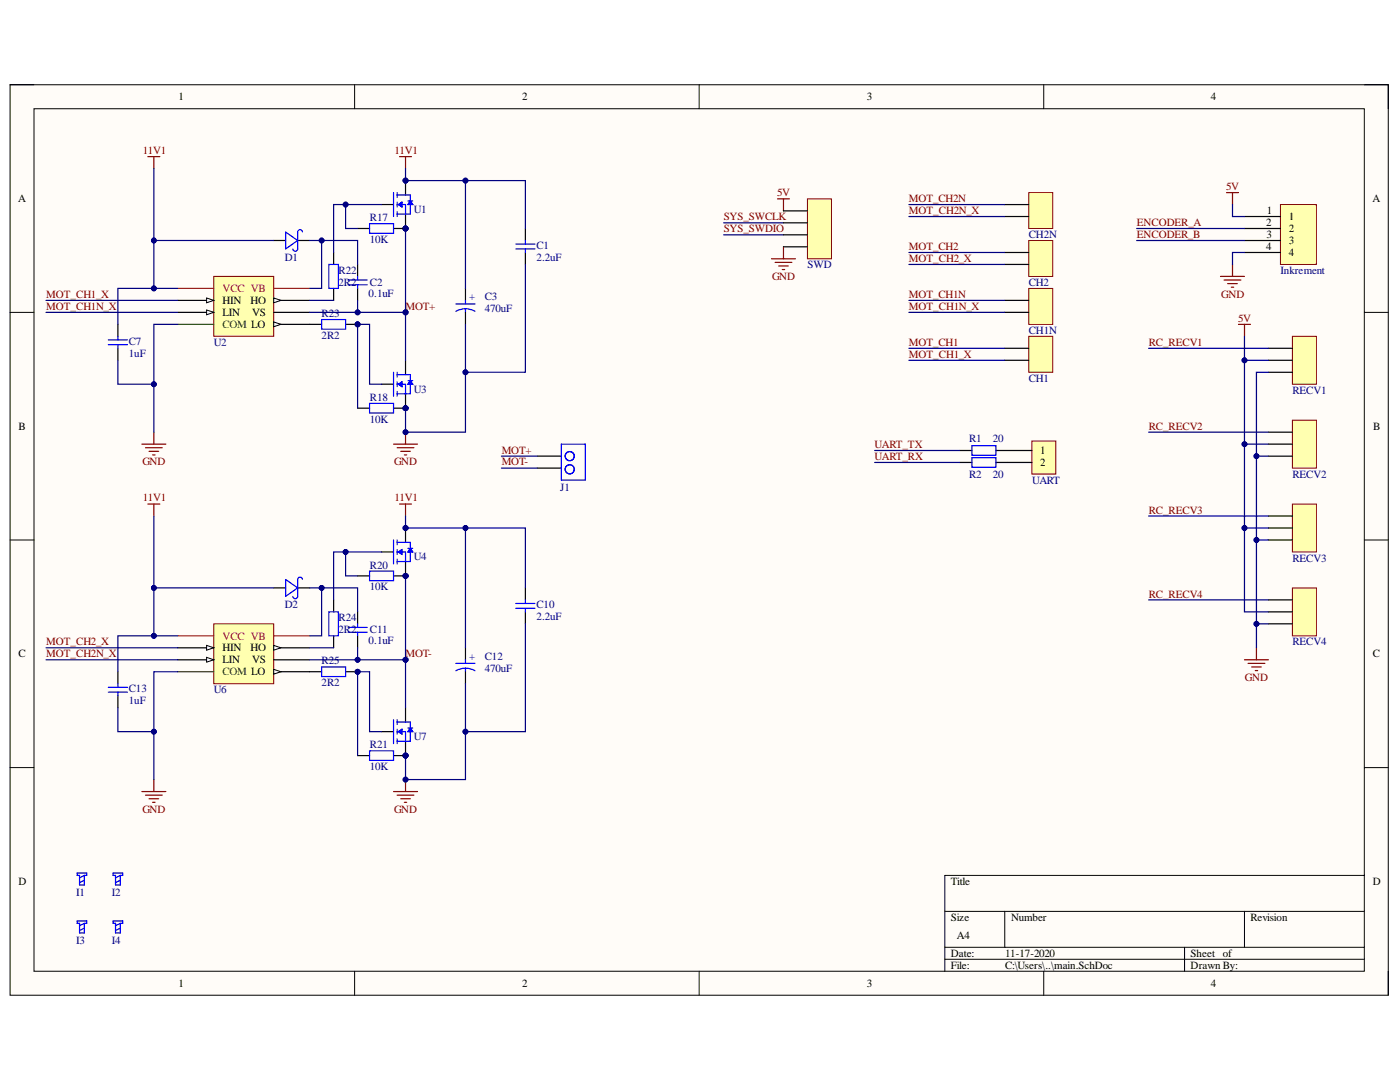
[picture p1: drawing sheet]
<svg xmlns="http://www.w3.org/2000/svg" width="279mm" height="216mm" viewBox="0 0 279 216" stroke-linecap="round" stroke-linejoin="round" font-family="sans-serif">
<defs><g id="words">
<g font-size="2.2">
<text x="35.6" y="20">1</text>
<text x="104.2" y="20">2</text>
<text x="173" y="20">3</text>
<text x="241.7" y="20">4</text>
<text x="3.6" y="40.3">A</text>
<text x="273.9" y="40.3">A</text>
<text x="252.7" y="45.1">2</text>
<text x="252.8" y="47.5">3</text>
<text x="252.8" y="42.7">1</text>
<text x="257.2" y="43.9">1</text>
<text x="257.2" y="46.3">2</text>
<text x="252.7" y="49.9">4</text>
<text x="257.2" y="48.7">3</text>
<text x="257.2" y="51">4</text>
<text x="44.4" y="60.7">HIN</text>
<text x="44.4" y="63">LIN</text>
<text x="50" y="60.7">HO</text>
<text x="50.3" y="63">VS</text>
<text x="3.7" y="85.8">B</text>
<text x="274.1" y="85.8">B</text>
<text x="207.6" y="90.6">1</text>
<text x="207.6" y="93">2</text>
<text x="3.7" y="131.2">C</text>
<text x="44.4" y="130">HIN</text>
<text x="50" y="130">HO</text>
<text x="274" y="131.2">C</text>
<text x="44.4" y="132.3">LIN</text>
<text x="50.3" y="132.3">VS</text>
<text x="3.7" y="176.5">D</text>
<text x="189.8" y="176.5">Title</text>
<text x="274" y="176.5">D</text>
<text x="189.8" y="183.7">Size</text>
<text x="201.8" y="183.7">Number</text>
<text x="249.5" y="183.7">Revision</text>
<text x="189.8" y="190.9">Date:</text>
<text x="190.9" y="187.4">A4</text>
<text x="200.6" y="190.9">11-17-2020</text>
<text x="237.6" y="190.9">Sheet of</text>
<text x="35.6" y="196.9">1</text>
<text x="104.2" y="196.9">2</text>
<text x="173" y="196.9">3</text>
<text x="189.8" y="193.3">File:</text>
<text x="200.6" y="193.3">C:\Users\..\main.SchDoc</text>
<text x="237.6" y="193.3">Drawn By:</text>
<text x="241.7" y="196.9">4</text>
</g>
<g font-size="2.2" fill="#800000">
<text x="28.5" y="30.8">11V1</text>
<text x="78.7" y="30.8">11V1</text>
<text x="155.1" y="39.2">5V</text>
<text x="181.4" y="40.3">MOT_CH2N</text>
<text x="244.7" y="37.9">5V</text>
<text x="144.4" y="43.9">SYS_SWCLK</text>
<text x="144.4" y="46.4">SYS_SWDIO</text>
<text x="181.4" y="42.7">MOT_CH2N_X</text>
<text x="226.9" y="47.5">ENCODER_B</text>
<text x="226.9" y="45.1">ENCODER_A</text>
<text x="181.4" y="49.9">MOT_CH2</text>
<text x="181.4" y="52.3">MOT_CH2_X</text>
<text x="9.2" y="59.4">MOT_CH1_X</text>
<text x="154.1" y="55.9">GND</text>
<text x="181.4" y="59.4">MOT_CH1N</text>
<text x="243.7" y="59.4">GND</text>
<text x="9.2" y="61.9">MOT_CH1N_X</text>
<text x="80.9" y="61.9">MOT+</text>
<text x="181.4" y="61.9">MOT_CH1N_X</text>
<text x="247.1" y="64.2">5V</text>
<text x="181.4" y="69">MOT_CH1</text>
<text x="181.4" y="71.4">MOT_CH1_X</text>
<text x="229.3" y="69">RC_RECV1</text>
<text x="174.5" y="89.4">UART_TX</text>
<text x="229.3" y="85.8">RC_RECV2</text>
<text x="28.4" y="92.9">GND</text>
<text x="78.6" y="92.9">GND</text>
<text x="100.1" y="90.5">MOT+</text>
<text x="100.1" y="92.9">MOT-</text>
<text x="174.5" y="91.8">UART_RX</text>
<text x="28.5" y="100.1">11V1</text>
<text x="78.7" y="100.1">11V1</text>
<text x="229.3" y="102.5">RC_RECV3</text>
<text x="229.3" y="119.2">RC_RECV4</text>
<text x="9.2" y="128.8">MOT_CH2_X</text>
<text x="9.2" y="131.2">MOT_CH2N_X</text>
<text x="80.9" y="131.2">MOT-</text>
<text x="248.4" y="136">GND</text>
<text x="28.4" y="162.3">GND</text>
<text x="78.6" y="162.3">GND</text>
</g>
<g font-size="2.2" fill="#000080">
<text x="73.8" y="44.1">R17</text>
<text x="82.6" y="42.5">U1</text>
<text x="205.3" y="47.5">CH2N</text>
<text x="56.8" y="52">D1</text>
<text x="73.8" y="48.4">10K</text>
<text x="107.1" y="52">2.2uF</text>
<text x="107.1" y="49.6">C1</text>
<text x="161.2" y="53.5">SWD</text>
<text x="67.6" y="57">2R2</text>
<text x="67.6" y="54.7">R22</text>
<text x="73.6" y="59.2">0.1uF</text>
<text x="73.8" y="57">C2</text>
<text x="96.7" y="59.9">C3</text>
<text x="205.3" y="57">CH2</text>
<text x="255.5" y="54.7">Inkrement</text>
<text x="64.2" y="63.3">R23</text>
<text x="96.7" y="62.3">470uF</text>
<text x="25.7" y="71.1">1uF</text>
<text x="25.7" y="68.8">C7</text>
<text x="42.7" y="69">U2</text>
<text x="64.2" y="67.6">2R2</text>
<text x="205.3" y="66.6">CH1N</text>
<text x="205.3" y="76.1">CH1</text>
<text x="73.8" y="80">R18</text>
<text x="82.6" y="78.3">U3</text>
<text x="257.9" y="78.6">RECV1</text>
<text x="73.8" y="84.3">10K</text>
<text x="193.4" y="88.1">R1</text>
<text x="198.1" y="88.1">20</text>
<text x="193.4" y="95.3">R2</text>
<text x="198.1" y="95.3">20</text>
<text x="257.9" y="95.3">RECV2</text>
<text x="111.8" y="97.9">J1</text>
<text x="206" y="96.5">UART</text>
<text x="73.8" y="113.5">R20</text>
<text x="82.6" y="111.8">U4</text>
<text x="257.9" y="112.1">RECV3</text>
<text x="73.8" y="117.8">10K</text>
<text x="56.8" y="121.4">D2</text>
<text x="67.6" y="124">R24</text>
<text x="107.1" y="123.7">2.2uF</text>
<text x="107.1" y="121.4">C10</text>
<text x="67.6" y="126.3">2R2</text>
<text x="73.6" y="128.5">0.1uF</text>
<text x="73.8" y="126.3">C11</text>
<text x="96.7" y="131.7">C12</text>
<text x="257.9" y="128.8">RECV4</text>
<text x="64.2" y="136.9">2R2</text>
<text x="64.2" y="132.6">R25</text>
<text x="96.7" y="134">470uF</text>
<text x="25.7" y="140.5">1uF</text>
<text x="25.7" y="138.1">C13</text>
<text x="42.7" y="138.3">U6</text>
<text x="73.8" y="149.3">R21</text>
<text x="82.6" y="147.6">U7</text>
<text x="73.8" y="153.6">10K</text>
<text x="15.2" y="178.7">I1</text>
<text x="22.3" y="178.7">I2</text>
<text x="15.2" y="188.3">I3</text>
<text x="22.3" y="188.3">I4</text>
</g>
<g font-size="2.2" fill="#f00">
<text x="44.4" y="58.2">VCC VB</text>
<text x="44.4" y="127.6">VCC VB</text>
</g>
<g font-size="2.2" fill="#00f">
<text x="93.6" y="59.9">+</text>
<text x="93.6" y="131.7">+</text>
</g>
<g font-size="2.2" fill="#274e13">
<text x="44.4" y="65.4">COM LO</text>
<text x="44.4" y="134.7">COM LO</text>
</g>
</g></defs>
<path d="M2 16.9h275.1v181.7h-275.1z" fill-rule="evenodd" fill="#fffcf8"/>
<path d="M2 16.9h275.1v181.7h-275.1z" fill="none" stroke="#000" stroke-width=".2"/>
<path d="M6.8 21.7h265.5v172.1h-265.5z" fill-rule="evenodd" fill="#fffcf8"/>
<g fill="none" stroke="#000" stroke-width=".2">
<path d="M2 16.9h4.8M70.8 16.9v4.8M139.5 16.9v4.8M208.3 16.9v4.8M272.3 16.9h4.8v4.8M6.8 21.7h265.5v172.1h-265.5zM2 62.3h4.8M272.3 62.3h4.8M2 107.7h4.8M272.3 107.7h4.8M2 153.2h4.8M272.3 153.2h4.8"/>
<path d="M272.3 174.7h-83.7v19.1M70.8 193.8v4.8M139.5 193.8v4.8M188.6 181.9h83.7M188.6 189h83.7M188.6 191.4h83.7M200.5 181.9v7.1M208.3 193.8v4.8M236.4 189v4.8M248.4 181.9v7.1M277.1 193.8v4.8"/>
</g>
<circle cx="80.9" cy="36" r=".48" fill="#000080"/>
<circle cx="80.9" cy="36" r=".48" fill="none" stroke="#000080" stroke-width=".2"/>
<circle cx="80.9" cy="45.6" r=".48" fill="#000080"/>
<circle cx="80.9" cy="45.6" r=".48" fill="none" stroke="#000080" stroke-width=".2"/>
<path d="M80.9 36v2.9" fill="none" stroke="#000" stroke-width=".24"/>
<circle cx="80.9" cy="36" r=".48" fill="#000080"/>
<circle cx="80.9" cy="36" r=".48" fill="none" stroke="#000080" stroke-width=".2"/>
<path d="M76.1 40.8h2.4M80.9 42.7v2.9" fill="none" stroke="#000" stroke-width=".24"/>
<circle cx="80.9" cy="45.6" r=".48" fill="#000080"/>
<circle cx="80.9" cy="45.6" r=".48" fill="none" stroke="#000080" stroke-width=".2"/>
<path d="M78.5 38.4v4.8M79.3 38.4v1M79.3 38.9h1.6M79.3 40.3v1M79.3 42.3v.9M79.3 40.8h1.6v1.9h-1.6M79.5 40.8l.7-.5v1z" fill="none" stroke="#00f" stroke-width=".24"/>
<path d="M79.5 40.8l.7-.5v1z" fill="#00f"/>
<path d="M79.5 40.8l.7-.5v1z" fill="none" stroke="#00f" stroke-width=".2"/>
<path d="M81.4 40.1h1M81.9 40.1v1.4M81.9 40.1l.5 .7h-1z" fill="none" stroke="#00f" stroke-width=".24"/>
<path d="M81.9 40.1l.5 .7h-1z" fill="#00f"/>
<path d="M81.9 40.1l.5 .7h-1z" fill="none" stroke="#00f" stroke-width=".2"/>
<path d="M80.9 38.9h1v1.2M81.9 41.5v1.2h-1" fill="none" stroke="#00f" stroke-width=".24"/>
<circle cx="80.9" cy="81.5" r=".48" fill="#000080"/>
<circle cx="80.9" cy="81.5" r=".48" fill="none" stroke="#000080" stroke-width=".2"/>
<path d="M76.1 76.7h2.4M80.9 71.9v2.9M80.9 78.6v2.8" fill="none" stroke="#000" stroke-width=".24"/>
<circle cx="80.9" cy="81.5" r=".48" fill="#000080"/>
<circle cx="80.9" cy="81.5" r=".48" fill="none" stroke="#000080" stroke-width=".2"/>
<path d="M78.5 74.3v4.8M79.3 74.3v.9M79.3 76.2v.9M79.3 78.1v1M79.3 74.8h1.6M79.3 76.7h1.6v1.9h-1.6M79.5 76.7l.7-.5v.9z" fill="none" stroke="#00f" stroke-width=".24"/>
<path d="M79.5 76.7l.7-.5v.9z" fill="#00f"/>
<path d="M79.5 76.7l.7-.5v.9z" fill="none" stroke="#00f" stroke-width=".2"/>
<path d="M81.4 76h1M81.9 76v1.4M81.9 76l.5 .7h-1z" fill="none" stroke="#00f" stroke-width=".24"/>
<path d="M81.9 76l.5 .7h-1z" fill="#00f"/>
<path d="M81.9 76l.5 .7h-1z" fill="none" stroke="#00f" stroke-width=".2"/>
<path d="M80.9 74.8h1v1.2M81.9 77.4v1.2h-1" fill="none" stroke="#00f" stroke-width=".24"/>
<path d="M42.7 55.2h11.9v11.9h-11.9z" fill-rule="evenodd" fill="#ffffb0"/>
<path d="M42.7 55.2h11.9v11.9h-11.9z" fill="none" stroke="#800000" stroke-width=".2"/>
<path d="M35.5 59.9h7.2" fill="none" stroke="#000" stroke-width=".24"/>
<path d="M41.2 59.5l1.5 .4-1.5 .5z" fill="#f8fcff"/>
<path d="M41.2 59.5l1.5 .4-1.5 .5z" fill="none" stroke="#000" stroke-width=".2"/>
<path d="M35.5 62.3h7.2" fill="none" stroke="#000" stroke-width=".24"/>
<path d="M41.2 61.9l1.5 .4-1.5 .5z" fill="#f8fcff"/>
<path d="M41.2 61.9l1.5 .4-1.5 .5z" fill="none" stroke="#000" stroke-width=".2"/>
<path d="M35.5 64.7h7.2" fill="none" stroke="#274e13" stroke-width=".24"/>
<path d="M54.6 64.7h7.2" fill="none" stroke="#000" stroke-width=".24"/>
<path d="M54.6 64.2l1.5 .5-1.5 .5z" fill="#f8fcff"/>
<path d="M54.6 64.2l1.5 .5-1.5 .5z" fill="none" stroke="#000" stroke-width=".2"/>
<path d="M35.5 57.5h7.2" fill="none" stroke="#f00" stroke-width=".24"/>
<path d="M54.6 59.9h7.2M54.6 62.3h7.2" fill="none" stroke="#000" stroke-width=".24"/>
<path d="M54.6 59.5l1.5 .4-1.5 .5z" fill="#f8fcff"/>
<path d="M54.6 59.5l1.5 .4-1.5 .5z" fill="none" stroke="#000" stroke-width=".2"/>
<path d="M54.6 57.5h7.2" fill="none" stroke="#f00" stroke-width=".24"/>
<path d="M54.6 48h2.4M59.4 48h2.4M71.4 52.8v2.4M71.4 57.5v2.4" fill="none" stroke="#000" stroke-width=".24"/>
<path d="M57 46.3l2.4 1.7-2.4 1.7zM60.4 46.3a.48 .48 0 0 0-.5-.5 .48 .48 0 0 0-.5 .5v3.4a.48 .48 0 0 1-.5 .4 .48 .48 0 0 1-.5-.4M69.5 55.9h3.8M69.5 56.8h3.8M71.4 55.2v.7M71.4 56.8v.7" fill="none" stroke="#00f" stroke-width=".24"/>
<path d="M78.5 88.6h4.8M79.3 89.3h3.3M80 90.1h1.9M80.7 90.8h.5M80.9 86.2v2.4" fill="none" stroke="#800000" stroke-width=".24"/>
<circle cx="80.9" cy="86.2" r=".48" fill="#000080"/>
<circle cx="80.9" cy="86.2" r=".48" fill="none" stroke="#000080" stroke-width=".2"/>
<path d="M28.3 88.6h4.8M29 89.3h3.4M29.8 90.1h1.9M30.5 90.8h.4M30.7 86.2v2.4" fill="none" stroke="#800000" stroke-width=".24"/>
<path d="M23.5 64.7v2.4M23.5 69.5v2.4" fill="none" stroke="#000" stroke-width=".24"/>
<path d="M21.6 67.8h3.8M21.6 68.8h3.8M23.5 67.1v.7M23.5 68.8v.7" fill="none" stroke="#00f" stroke-width=".24"/>
<circle cx="80.9" cy="105.4" r=".48" fill="#000080"/>
<circle cx="80.9" cy="105.4" r=".48" fill="none" stroke="#000080" stroke-width=".2"/>
<circle cx="80.9" cy="114.9" r=".48" fill="#000080"/>
<circle cx="80.9" cy="114.9" r=".48" fill="none" stroke="#000080" stroke-width=".2"/>
<path d="M80.9 105.4v2.8" fill="none" stroke="#000" stroke-width=".24"/>
<circle cx="80.9" cy="105.4" r=".48" fill="#000080"/>
<circle cx="80.9" cy="105.4" r=".48" fill="none" stroke="#000080" stroke-width=".2"/>
<path d="M76.1 110.1h2.4M80.9 112v2.9" fill="none" stroke="#000" stroke-width=".24"/>
<circle cx="80.9" cy="114.9" r=".48" fill="#000080"/>
<circle cx="80.9" cy="114.9" r=".48" fill="none" stroke="#000080" stroke-width=".2"/>
<path d="M78.5 107.7v4.8M79.3 107.7v1M79.3 109.7v.9M79.3 111.6v.9M79.3 108.2h1.6M79.3 110.1h1.6v1.9h-1.6M79.5 110.1l.7-.4v.9z" fill="none" stroke="#00f" stroke-width=".24"/>
<path d="M79.5 110.1l.7-.4v.9z" fill="#00f"/>
<path d="M79.5 110.1l.7-.4v.9z" fill="none" stroke="#00f" stroke-width=".2"/>
<path d="M81.4 109.4h1M81.9 109.4v1.5M81.9 109.4l.5 .7h-1z" fill="none" stroke="#00f" stroke-width=".24"/>
<path d="M81.9 109.4l.5 .7h-1z" fill="#00f"/>
<path d="M81.9 109.4l.5 .7h-1z" fill="none" stroke="#00f" stroke-width=".2"/>
<path d="M80.9 108.2h1v1.2M81.9 110.9v1.1h-1" fill="none" stroke="#00f" stroke-width=".24"/>
<circle cx="80.9" cy="150.8" r=".48" fill="#000080"/>
<circle cx="80.9" cy="150.8" r=".48" fill="none" stroke="#000080" stroke-width=".2"/>
<path d="M76.1 146h2.4M80.9 141.2v2.9M80.9 147.9v2.9" fill="none" stroke="#000" stroke-width=".24"/>
<circle cx="80.9" cy="150.8" r=".48" fill="#000080"/>
<circle cx="80.9" cy="150.8" r=".48" fill="none" stroke="#000080" stroke-width=".2"/>
<path d="M78.5 143.6v4.8M79.3 143.6v1M79.3 145.5v1M79.3 147.4v1M79.3 144.1h1.6M79.3 146h1.6v1.9h-1.6M79.5 146l.7-.5v1z" fill="none" stroke="#00f" stroke-width=".24"/>
<path d="M79.5 146l.7-.5v1z" fill="#00f"/>
<path d="M79.5 146l.7-.5v1z" fill="none" stroke="#00f" stroke-width=".2"/>
<path d="M81.4 145.3h1M81.9 145.3v1.4M81.9 145.3l.5 .7h-1z" fill="none" stroke="#00f" stroke-width=".24"/>
<path d="M81.9 145.3l.5 .7h-1z" fill="#00f"/>
<path d="M81.9 145.3l.5 .7h-1z" fill="none" stroke="#00f" stroke-width=".2"/>
<path d="M80.9 144.1h1v1.2M81.9 146.7v1.2h-1" fill="none" stroke="#00f" stroke-width=".24"/>
<path d="M42.7 124.5h11.9v11.9h-11.9z" fill-rule="evenodd" fill="#ffffb0"/>
<path d="M42.7 124.5h11.9v11.9h-11.9z" fill="none" stroke="#800000" stroke-width=".2"/>
<path d="M35.5 129.3h7.2" fill="none" stroke="#000" stroke-width=".24"/>
<path d="M41.2 128.8l1.5 .5-1.5 .4z" fill="#f8fcff"/>
<path d="M41.2 128.8l1.5 .5-1.5 .4z" fill="none" stroke="#000" stroke-width=".2"/>
<path d="M35.5 131.7h7.2" fill="none" stroke="#000" stroke-width=".24"/>
<path d="M41.2 131.2l1.5 .5-1.5 .4z" fill="#f8fcff"/>
<path d="M41.2 131.2l1.5 .5-1.5 .4z" fill="none" stroke="#000" stroke-width=".2"/>
<path d="M35.5 134h7.2" fill="none" stroke="#274e13" stroke-width=".24"/>
<path d="M54.6 134h7.2" fill="none" stroke="#000" stroke-width=".24"/>
<path d="M54.6 133.6l1.5 .4-1.5 .5z" fill="#f8fcff"/>
<path d="M54.6 133.6l1.5 .4-1.5 .5z" fill="none" stroke="#000" stroke-width=".2"/>
<path d="M35.5 126.9h7.2" fill="none" stroke="#f00" stroke-width=".24"/>
<path d="M54.6 131.7h7.2M54.6 129.3h7.2" fill="none" stroke="#000" stroke-width=".24"/>
<path d="M54.6 128.8l1.5 .5-1.5 .4z" fill="#f8fcff"/>
<path d="M54.6 128.8l1.5 .5-1.5 .4z" fill="none" stroke="#000" stroke-width=".2"/>
<path d="M54.6 126.9h7.2" fill="none" stroke="#f00" stroke-width=".24"/>
<path d="M54.6 117.3h2.4M59.4 117.3h2.4M71.4 122.1v2.4M71.4 126.9v2.4" fill="none" stroke="#000" stroke-width=".24"/>
<path d="M57 115.6l2.4 1.7-2.4 1.7zM60.4 115.6a.48 .48 0 0 0-.5-.4 .48 .48 0 0 0-.5 .4v3.4a.48 .48 0 0 1-.5 .5 .48 .48 0 0 1-.5-.5M69.5 125.2h3.8M69.5 126.2h3.8M71.4 124.5v.7M71.4 126.2v.7" fill="none" stroke="#00f" stroke-width=".24"/>
<path d="M78.5 157.9h4.8M79.3 158.7h3.3M80 159.4h1.9M80.9 155.6v2.3M80.7 160.1h.5" fill="none" stroke="#800000" stroke-width=".24"/>
<circle cx="80.9" cy="155.6" r=".48" fill="#000080"/>
<circle cx="80.9" cy="155.6" r=".48" fill="none" stroke="#000080" stroke-width=".2"/>
<path d="M28.3 157.9h4.8M29 158.7h3.4M29.8 159.4h1.9M30.7 155.6v2.3M30.5 160.1h.4" fill="none" stroke="#800000" stroke-width=".24"/>
<path d="M92.9 57.5v2.4M104.9 45.6v2.4M104.9 50.4v2.4M92.9 62.3v2.4M104.9 117.3v2.4M23.5 134v2.4M23.5 138.8v2.4M92.9 129.3v2.4M92.9 134v2.4M104.9 122.1v2.4" fill="none" stroke="#000" stroke-width=".24"/>
<g fill="none" stroke="#00f" stroke-width=".24">
<path d="M92.9 59.9v.8M102.9 48.7h3.9M102.9 49.7h3.9M104.9 48v.7M104.9 49.7v.7M91 60.7h3.8M92.9 61.6l.8 .1 1.1 .4M92.9 61.6l-.8 .1-1.1 .4M92.9 61.6v.7M104.9 119.7v.7M21.6 137.1h3.8M21.6 138.1h3.8"/>
<path d="M23.5 136.4v.7M23.5 138.1v.7M91 132.4h3.8M92.9 133.3l1.2 .2 .7 .3M92.9 133.3l-1.2 .2-.7 .3M92.9 131.7v.7M92.9 133.3v.7M102.9 120.4h3.9M102.9 121.4h3.9M104.9 121.4v.7"/>
</g>
<circle cx="80.9" cy="81.5" r=".48" fill="#000080"/>
<circle cx="80.9" cy="81.5" r=".48" fill="none" stroke="#000080" stroke-width=".2"/>
<path d="M78.5 81.4h2.4" fill="none" stroke="#000" stroke-width=".24"/>
<circle cx="80.9" cy="81.5" r=".48" fill="#000080"/>
<circle cx="80.9" cy="81.5" r=".48" fill="none" stroke="#000080" stroke-width=".2"/>
<path d="M71.4 81.4h2.4" fill="none" stroke="#000" stroke-width=".24"/>
<path d="M73.8 80.5h4.7v1.9h-4.7z" fill="none" stroke="#00f" stroke-width=".24"/>
<circle cx="80.9" cy="114.9" r=".48" fill="#000080"/>
<circle cx="80.9" cy="114.9" r=".48" fill="none" stroke="#000080" stroke-width=".2"/>
<path d="M78.5 114.9h2.4" fill="none" stroke="#000" stroke-width=".24"/>
<circle cx="80.9" cy="114.9" r=".48" fill="#000080"/>
<circle cx="80.9" cy="114.9" r=".48" fill="none" stroke="#000080" stroke-width=".2"/>
<path d="M71.4 114.9h2.4" fill="none" stroke="#000" stroke-width=".24"/>
<path d="M73.8 114h4.7v1.9h-4.7z" fill="none" stroke="#00f" stroke-width=".24"/>
<circle cx="80.9" cy="150.8" r=".48" fill="#000080"/>
<circle cx="80.9" cy="150.8" r=".48" fill="none" stroke="#000080" stroke-width=".2"/>
<path d="M78.5 150.8h2.4" fill="none" stroke="#000" stroke-width=".24"/>
<circle cx="80.9" cy="150.8" r=".48" fill="#000080"/>
<circle cx="80.9" cy="150.8" r=".48" fill="none" stroke="#000080" stroke-width=".2"/>
<path d="M71.4 150.8h2.4" fill="none" stroke="#000" stroke-width=".24"/>
<path d="M73.8 149.8h4.7v1.9h-4.7z" fill="none" stroke="#00f" stroke-width=".24"/>
<path d="M29.5 31.3h2.4M30.7 31.3v2.3M79.7 31.3h2.4M80.9 31.3v2.3M29.5 100.6h2.4M30.7 100.6v2.4M79.7 100.6h2.4M80.9 100.6v2.4" fill="none" stroke="#800000" stroke-width=".24"/>
<circle cx="80.9" cy="45.6" r=".48" fill="#000080"/>
<circle cx="80.9" cy="45.6" r=".48" fill="none" stroke="#000080" stroke-width=".2"/>
<path d="M78.5 45.6h2.4" fill="none" stroke="#000" stroke-width=".24"/>
<circle cx="80.9" cy="45.6" r=".48" fill="#000080"/>
<circle cx="80.9" cy="45.6" r=".48" fill="none" stroke="#000080" stroke-width=".2"/>
<path d="M71.4 45.6h2.4" fill="none" stroke="#000" stroke-width=".24"/>
<path d="M73.8 44.6h4.7v2h-4.7z" fill="none" stroke="#00f" stroke-width=".24"/>
<circle cx="80.9" cy="62.3" r=".48" fill="#000080"/>
<circle cx="80.9" cy="62.3" r=".48" fill="none" stroke="#000080" stroke-width=".2"/>
<circle cx="80.9" cy="131.6" r=".48" fill="#000080"/>
<circle cx="80.9" cy="131.6" r=".48" fill="none" stroke="#000080" stroke-width=".2"/>
<path d="M107.2 91h4.8M107.2 93.4h4.8" fill="none" stroke="#000" stroke-width=".24"/>
<g fill="none" stroke="#00f" stroke-width=".24">
<path d="M112 88.6h4.8v7.2h-4.8z"/>
<circle cx="113.7" cy="93.6" r=".91"/>
<circle cx="113.7" cy="91" r=".91"/>
</g>
<path d="M244.8 38.4h2.4M246 38.4v2.4M243.6 55.2h4.8M244.3 55.9h3.3M245 56.6h1.9M245.7 57.3h.5M246 52.8v2.4" fill="none" stroke="#800000" stroke-width=".24"/>
<path d="M257.9 67.1h4.8v9.6h-4.8z" fill-rule="evenodd" fill="#ffffb0"/>
<path d="M257.9 67.1h4.8v9.6h-4.8z" fill="none" stroke="#800000" stroke-width=".2"/>
<path d="M253.1 69.5h4.8M253.1 71.9h4.8M253.1 74.3h4.8" fill="none" stroke="#000" stroke-width=".24"/>
<path d="M257.9 83.8h4.8v9.6h-4.8z" fill-rule="evenodd" fill="#ffffb0"/>
<path d="M257.9 83.8h4.8v9.6h-4.8z" fill="none" stroke="#800000" stroke-width=".2"/>
<path d="M66.6 50.4v2.4M66.6 57.5v2.4M253.1 86.2h4.8M253.1 88.6h4.8M253.1 91h4.8" fill="none" stroke="#000" stroke-width=".24"/>
<path d="M247.2 64.7h2.4M248.4 64.7v2.4M248.4 131.7h4.7M249.1 132.4h3.3M249.8 133.1h1.9M250.5 133.8h.5M250.8 129.3v2.4" fill="none" stroke="#800000" stroke-width=".24"/>
<path d="M65.6 52.8h1.9v4.7h-1.9z" fill="none" stroke="#00f" stroke-width=".24"/>
<circle cx="71.4" cy="64.7" r=".48" fill="#000080"/>
<circle cx="71.4" cy="64.7" r=".48" fill="none" stroke="#000080" stroke-width=".2"/>
<path d="M61.8 64.7h2.4M69 64.7h2.4" fill="none" stroke="#000" stroke-width=".24"/>
<circle cx="71.4" cy="64.7" r=".48" fill="#000080"/>
<circle cx="71.4" cy="64.7" r=".48" fill="none" stroke="#000080" stroke-width=".2"/>
<path d="M64.2 63.8h4.8v1.9h-4.8zM65.6 122.1h1.9v4.8h-1.9z" fill="none" stroke="#00f" stroke-width=".24"/>
<path d="M66.6 119.7v2.4M66.6 126.9v2.4" fill="none" stroke="#000" stroke-width=".24"/>
<circle cx="71.4" cy="134" r=".48" fill="#000080"/>
<circle cx="71.4" cy="134" r=".48" fill="none" stroke="#000080" stroke-width=".2"/>
<path d="M61.8 134h2.4M69 134h2.4" fill="none" stroke="#000" stroke-width=".24"/>
<circle cx="71.4" cy="134" r=".48" fill="#000080"/>
<circle cx="71.4" cy="134" r=".48" fill="none" stroke="#000080" stroke-width=".2"/>
<path d="M64.2 133.1h4.8v1.9h-4.8z" fill="none" stroke="#00f" stroke-width=".24"/>
<path d="M255.5 40.8h7.2v12h-7.2z" fill-rule="evenodd" fill="#ffffb0"/>
<path d="M255.5 40.8h7.2v12h-7.2z" fill="none" stroke="#800000" stroke-width=".2"/>
<path d="M248.4 43.2h7.1M248.4 45.6h7.1M248.4 48h7.1M248.4 50.4h7.1" fill="none" stroke="#000" stroke-width=".24"/>
<path d="M15.4 174.2h1.9v.5h-.5v1.9h-.9v-1.9h-.5zM16.8 175.6l-.9 .5M16.8 174.7l-.9 .5M22.6 174.2h1.9v.5h-.5v1.9h-.9v-1.9h-.5zM24 175.6l-.9 .5M24 174.7l-.9 .5M15.4 183.8h1.9v.4h-.5v2h-.9v-2h-.5zM16.8 185.2l-.9 .5M16.8 184.2l-.9 .5M22.6 183.8h1.9v.4h-.5v2h-.9v-2h-.5zM24 185.2l-.9 .5M24 184.2l-.9 .5" fill="none" stroke="#00f" stroke-width=".24"/>
<path d="M257.9 100.6h4.8v9.5h-4.8z" fill-rule="evenodd" fill="#ffffb0"/>
<path d="M257.9 100.6h4.8v9.5h-4.8z" fill="none" stroke="#800000" stroke-width=".2"/>
<path d="M253.1 103h4.8M253.1 105.4h4.8M253.1 107.7h4.8" fill="none" stroke="#000" stroke-width=".24"/>
<path d="M257.9 117.3h4.8v9.6h-4.8z" fill-rule="evenodd" fill="#ffffb0"/>
<path d="M257.9 117.3h4.8v9.6h-4.8z" fill="none" stroke="#800000" stroke-width=".2"/>
<path d="M253.1 119.7h4.8M253.1 122.1h4.8M253.1 124.5h4.8" fill="none" stroke="#000" stroke-width=".24"/>
<path d="M155.2 39.7h2.4M156.4 39.7v2.4M154 51.6h4.8M154.7 52.4h3.3M155.4 53.1h1.9M156.1 53.8h.5M156.4 49.2v2.4" fill="none" stroke="#800000" stroke-width=".24"/>
<path d="M205.9 88h4.8v6.6h-4.8z" fill-rule="evenodd" fill="#ffffb0"/>
<path d="M205.9 88h4.8v6.6h-4.8z" fill="none" stroke="#800000" stroke-width=".2"/>
<path d="M201.1 89.9h4.8M201.1 92.3h4.8" fill="none" stroke="#000" stroke-width=".24"/>
<path d="M205.3 38.4h4.8v7.2h-4.8z" fill-rule="evenodd" fill="#ffffb0"/>
<path d="M205.3 38.4h4.8v7.2h-4.8z" fill="none" stroke="#800000" stroke-width=".2"/>
<path d="M200.5 40.8h4.8M200.5 43.2h4.8" fill="none" stroke="#000" stroke-width=".24"/>
<path d="M205.3 48h4.8v7.2h-4.8z" fill-rule="evenodd" fill="#ffffb0"/>
<path d="M205.3 48h4.8v7.2h-4.8z" fill="none" stroke="#800000" stroke-width=".2"/>
<path d="M200.5 50.4h4.8M200.5 52.8h4.8" fill="none" stroke="#000" stroke-width=".24"/>
<path d="M205.3 57.6h4.8v7.1h-4.8z" fill-rule="evenodd" fill="#ffffb0"/>
<path d="M205.3 57.6h4.8v7.1h-4.8z" fill="none" stroke="#800000" stroke-width=".2"/>
<path d="M200.5 59.9h4.8M200.5 62.3h4.8" fill="none" stroke="#000" stroke-width=".24"/>
<path d="M205.3 67.1h4.8v7.2h-4.8z" fill-rule="evenodd" fill="#ffffb0"/>
<path d="M205.3 67.1h4.8v7.2h-4.8z" fill="none" stroke="#800000" stroke-width=".2"/>
<path d="M200.5 69.5h4.8M200.5 71.9h4.8M191.6 89.9h2.4M191.6 92.3h2.4M198.8 89.9h2.3M198.8 92.3h2.3" fill="none" stroke="#000" stroke-width=".24"/>
<path d="M194 88.9h4.8v1.9h-4.8zM194 91.3h4.8v1.9h-4.8z" fill="none" stroke="#00f" stroke-width=".24"/>
<path d="M71.4 59.9v2.4" fill="none" stroke="#000080" stroke-width=".24"/>
<circle cx="71.4" cy="62.3" r=".48" fill="#000080"/>
<circle cx="71.4" cy="62.3" r=".48" fill="none" stroke="#000080" stroke-width=".2"/>
<path d="M71.4 52.8v-4.8h-7.2v9.5h-2.4" fill="none" stroke="#000080" stroke-width=".24"/>
<circle cx="64.2" cy="48" r=".48" fill="#000080"/>
<circle cx="64.2" cy="48" r=".48" fill="none" stroke="#000080" stroke-width=".2"/>
<path d="M61.8 48h2.4" fill="none" stroke="#000080" stroke-width=".24"/>
<circle cx="64.2" cy="48" r=".48" fill="#000080"/>
<circle cx="64.2" cy="48" r=".48" fill="none" stroke="#000080" stroke-width=".2"/>
<path d="M30.7 33.6v23.9h4.8" fill="none" stroke="#000080" stroke-width=".24"/>
<circle cx="30.7" cy="48" r=".48" fill="#000080"/>
<circle cx="30.7" cy="48" r=".48" fill="none" stroke="#000080" stroke-width=".2"/>
<circle cx="30.7" cy="57.5" r=".48" fill="#000080"/>
<circle cx="30.7" cy="57.5" r=".48" fill="none" stroke="#000080" stroke-width=".2"/>
<path d="M30.7 48h23.9" fill="none" stroke="#000080" stroke-width=".24"/>
<circle cx="30.7" cy="48" r=".48" fill="#000080"/>
<circle cx="30.7" cy="48" r=".48" fill="none" stroke="#000080" stroke-width=".2"/>
<path d="M30.7 57.5h-7.2v7.2" fill="none" stroke="#000080" stroke-width=".24"/>
<circle cx="30.7" cy="57.5" r=".48" fill="#000080"/>
<circle cx="30.7" cy="57.5" r=".48" fill="none" stroke="#000080" stroke-width=".2"/>
<path d="M23.5 71.9v4.8h7.2" fill="none" stroke="#000080" stroke-width=".24"/>
<circle cx="30.7" cy="76.7" r=".48" fill="#000080"/>
<circle cx="30.7" cy="76.7" r=".48" fill="none" stroke="#000080" stroke-width=".2"/>
<path d="M61.8 62.3h19.1" fill="none" stroke="#000080" stroke-width=".24"/>
<circle cx="71.4" cy="62.3" r=".48" fill="#000080"/>
<circle cx="71.4" cy="62.3" r=".48" fill="none" stroke="#000080" stroke-width=".2"/>
<circle cx="80.9" cy="62.3" r=".48" fill="#000080"/>
<circle cx="80.9" cy="62.3" r=".48" fill="none" stroke="#000080" stroke-width=".2"/>
<path d="M80.9 45.6v26.3" fill="none" stroke="#000080" stroke-width=".24"/>
<circle cx="80.9" cy="62.3" r=".48" fill="#000080"/>
<circle cx="80.9" cy="62.3" r=".48" fill="none" stroke="#000080" stroke-width=".2"/>
<circle cx="80.9" cy="45.6" r=".48" fill="#000080"/>
<circle cx="80.9" cy="45.6" r=".48" fill="none" stroke="#000080" stroke-width=".2"/>
<path d="M35.5 64.7h-4.8v21.5" fill="none" stroke="#000080" stroke-width=".24"/>
<circle cx="30.7" cy="76.7" r=".48" fill="#000080"/>
<circle cx="30.7" cy="76.7" r=".48" fill="none" stroke="#000080" stroke-width=".2"/>
<path d="M71.4 129.3v2.4" fill="none" stroke="#000080" stroke-width=".24"/>
<circle cx="71.4" cy="131.6" r=".48" fill="#000080"/>
<circle cx="71.4" cy="131.6" r=".48" fill="none" stroke="#000080" stroke-width=".2"/>
<path d="M71.4 122.1v-4.8h-7.2v9.6h-2.4" fill="none" stroke="#000080" stroke-width=".24"/>
<circle cx="64.2" cy="117.3" r=".48" fill="#000080"/>
<circle cx="64.2" cy="117.3" r=".48" fill="none" stroke="#000080" stroke-width=".2"/>
<path d="M61.8 117.3h2.4" fill="none" stroke="#000080" stroke-width=".24"/>
<circle cx="64.2" cy="117.3" r=".48" fill="#000080"/>
<circle cx="64.2" cy="117.3" r=".48" fill="none" stroke="#000080" stroke-width=".2"/>
<path d="M30.7 103v23.9h4.8" fill="none" stroke="#000080" stroke-width=".24"/>
<circle cx="30.7" cy="117.3" r=".48" fill="#000080"/>
<circle cx="30.7" cy="117.3" r=".48" fill="none" stroke="#000080" stroke-width=".2"/>
<circle cx="30.7" cy="126.9" r=".48" fill="#000080"/>
<circle cx="30.7" cy="126.9" r=".48" fill="none" stroke="#000080" stroke-width=".2"/>
<path d="M30.7 117.3h23.9" fill="none" stroke="#000080" stroke-width=".24"/>
<circle cx="30.7" cy="117.3" r=".48" fill="#000080"/>
<circle cx="30.7" cy="117.3" r=".48" fill="none" stroke="#000080" stroke-width=".2"/>
<path d="M30.7 126.9h-7.2v7.1" fill="none" stroke="#000080" stroke-width=".24"/>
<circle cx="30.7" cy="126.9" r=".48" fill="#000080"/>
<circle cx="30.7" cy="126.9" r=".48" fill="none" stroke="#000080" stroke-width=".2"/>
<path d="M23.5 141.2v4.8h7.2" fill="none" stroke="#000080" stroke-width=".24"/>
<circle cx="30.7" cy="146" r=".48" fill="#000080"/>
<circle cx="30.7" cy="146" r=".48" fill="none" stroke="#000080" stroke-width=".2"/>
<path d="M61.8 131.7h19.1" fill="none" stroke="#000080" stroke-width=".24"/>
<circle cx="71.4" cy="131.6" r=".48" fill="#000080"/>
<circle cx="71.4" cy="131.6" r=".48" fill="none" stroke="#000080" stroke-width=".2"/>
<circle cx="80.9" cy="131.6" r=".48" fill="#000080"/>
<circle cx="80.9" cy="131.6" r=".48" fill="none" stroke="#000080" stroke-width=".2"/>
<path d="M80.9 114.9v26.3" fill="none" stroke="#000080" stroke-width=".24"/>
<circle cx="80.9" cy="131.6" r=".48" fill="#000080"/>
<circle cx="80.9" cy="131.6" r=".48" fill="none" stroke="#000080" stroke-width=".2"/>
<circle cx="80.9" cy="114.9" r=".48" fill="#000080"/>
<circle cx="80.9" cy="114.9" r=".48" fill="none" stroke="#000080" stroke-width=".2"/>
<path d="M35.5 134h-4.8v21.6" fill="none" stroke="#000080" stroke-width=".24"/>
<circle cx="30.7" cy="146" r=".48" fill="#000080"/>
<circle cx="30.7" cy="146" r=".48" fill="none" stroke="#000080" stroke-width=".2"/>
<path d="M80.9 33.6v2.4h12v21.5" fill="none" stroke="#000080" stroke-width=".24"/>
<circle cx="92.9" cy="36" r=".48" fill="#000080"/>
<circle cx="92.9" cy="36" r=".48" fill="none" stroke="#000080" stroke-width=".2"/>
<circle cx="80.9" cy="36" r=".48" fill="#000080"/>
<circle cx="80.9" cy="36" r=".48" fill="none" stroke="#000080" stroke-width=".2"/>
<path d="M92.9 64.7v21.5h-12v-4.8" fill="none" stroke="#000080" stroke-width=".24"/>
<circle cx="92.9" cy="74.3" r=".48" fill="#000080"/>
<circle cx="92.9" cy="74.3" r=".48" fill="none" stroke="#000080" stroke-width=".2"/>
<circle cx="80.9" cy="86.2" r=".48" fill="#000080"/>
<circle cx="80.9" cy="86.2" r=".48" fill="none" stroke="#000080" stroke-width=".2"/>
<circle cx="80.9" cy="81.5" r=".48" fill="#000080"/>
<circle cx="80.9" cy="81.5" r=".48" fill="none" stroke="#000080" stroke-width=".2"/>
<path d="M80.9 103v2.4h12v23.9" fill="none" stroke="#000080" stroke-width=".24"/>
<circle cx="92.9" cy="105.4" r=".48" fill="#000080"/>
<circle cx="92.9" cy="105.4" r=".48" fill="none" stroke="#000080" stroke-width=".2"/>
<circle cx="80.9" cy="105.4" r=".48" fill="#000080"/>
<circle cx="80.9" cy="105.4" r=".48" fill="none" stroke="#000080" stroke-width=".2"/>
<path d="M92.9 136.4v19.2h-12v-4.8" fill="none" stroke="#000080" stroke-width=".24"/>
<circle cx="92.9" cy="146" r=".48" fill="#000080"/>
<circle cx="92.9" cy="146" r=".48" fill="none" stroke="#000080" stroke-width=".2"/>
<circle cx="80.9" cy="155.6" r=".48" fill="#000080"/>
<circle cx="80.9" cy="155.6" r=".48" fill="none" stroke="#000080" stroke-width=".2"/>
<circle cx="80.9" cy="150.8" r=".48" fill="#000080"/>
<circle cx="80.9" cy="150.8" r=".48" fill="none" stroke="#000080" stroke-width=".2"/>
<path d="M92.9 36h12v9.6" fill="none" stroke="#000080" stroke-width=".24"/>
<circle cx="92.9" cy="36" r=".48" fill="#000080"/>
<circle cx="92.9" cy="36" r=".48" fill="none" stroke="#000080" stroke-width=".2"/>
<path d="M104.9 52.8v21.5h-12" fill="none" stroke="#000080" stroke-width=".24"/>
<circle cx="92.9" cy="74.3" r=".48" fill="#000080"/>
<circle cx="92.9" cy="74.3" r=".48" fill="none" stroke="#000080" stroke-width=".2"/>
<path d="M92.9 105.4h12v11.9" fill="none" stroke="#000080" stroke-width=".24"/>
<circle cx="92.9" cy="105.4" r=".48" fill="#000080"/>
<circle cx="92.9" cy="105.4" r=".48" fill="none" stroke="#000080" stroke-width=".2"/>
<path d="M104.9 124.5v21.5h-12" fill="none" stroke="#000080" stroke-width=".24"/>
<circle cx="92.9" cy="146" r=".48" fill="#000080"/>
<circle cx="92.9" cy="146" r=".48" fill="none" stroke="#000080" stroke-width=".2"/>
<path d="M69 110.1v4.8h2.4" fill="none" stroke="#000080" stroke-width=".24"/>
<circle cx="69" cy="110.1" r=".48" fill="#000080"/>
<circle cx="69" cy="110.1" r=".48" fill="none" stroke="#000080" stroke-width=".2"/>
<path d="M69 40.8v4.8h2.4" fill="none" stroke="#000080" stroke-width=".24"/>
<circle cx="69" cy="40.8" r=".48" fill="#000080"/>
<circle cx="69" cy="40.8" r=".48" fill="none" stroke="#000080" stroke-width=".2"/>
<g fill="none" stroke="#000080" stroke-width=".24">
<path d="M9.2 59.9h26.3M61.8 59.9h4.8M226.8 45.6h21.6M226.8 48h21.6M246 40.8v2.4h2.4M248.4 50.4h-2.4v2.4M9.2 62.3h26.3M100.1 91h7.1M100.1 93.4h7.1M250.8 91h2.3M9.2 129.3h26.3M9.2 131.7h26.3"/>
<path d="M61.8 129.3h4.8"/>
</g>
<circle cx="250.8" cy="91" r=".48" fill="#000080"/>
<circle cx="250.8" cy="91" r=".48" fill="none" stroke="#000080" stroke-width=".2"/>
<path d="M248.4 71.9h4.7" fill="none" stroke="#000080" stroke-width=".24"/>
<circle cx="248.4" cy="71.9" r=".48" fill="#000080"/>
<circle cx="248.4" cy="71.9" r=".48" fill="none" stroke="#000080" stroke-width=".2"/>
<path d="M76.1 40.8h-9.5v9.6M229.2 69.5h23.9M229.2 86.2h23.9" fill="none" stroke="#000080" stroke-width=".24"/>
<circle cx="69" cy="40.8" r=".48" fill="#000080"/>
<circle cx="69" cy="40.8" r=".48" fill="none" stroke="#000080" stroke-width=".2"/>
<path d="M76.1 110.1h-9.5v9.6" fill="none" stroke="#000080" stroke-width=".24"/>
<circle cx="69" cy="110.1" r=".48" fill="#000080"/>
<circle cx="69" cy="110.1" r=".48" fill="none" stroke="#000080" stroke-width=".2"/>
<path d="M76.1 76.7h-2.3v-12h-2.4v16.7" fill="none" stroke="#000080" stroke-width=".24"/>
<circle cx="71.4" cy="64.7" r=".48" fill="#000080"/>
<circle cx="71.4" cy="64.7" r=".48" fill="none" stroke="#000080" stroke-width=".2"/>
<path d="M76.1 146h-2.3v-12h-2.4v16.8" fill="none" stroke="#000080" stroke-width=".24"/>
<circle cx="71.4" cy="134" r=".48" fill="#000080"/>
<circle cx="71.4" cy="134" r=".48" fill="none" stroke="#000080" stroke-width=".2"/>
<path d="M250.8 107.7h2.3" fill="none" stroke="#000080" stroke-width=".24"/>
<circle cx="250.8" cy="107.7" r=".48" fill="#000080"/>
<circle cx="250.8" cy="107.7" r=".48" fill="none" stroke="#000080" stroke-width=".2"/>
<path d="M229.2 103h23.9M229.2 119.7h23.9M250.8 124.5v4.8" fill="none" stroke="#000080" stroke-width=".24"/>
<circle cx="250.8" cy="124.5" r=".48" fill="#000080"/>
<circle cx="250.8" cy="124.5" r=".48" fill="none" stroke="#000080" stroke-width=".2"/>
<path d="M248.4 105.4h4.7" fill="none" stroke="#000080" stroke-width=".24"/>
<circle cx="248.4" cy="105.4" r=".48" fill="#000080"/>
<circle cx="248.4" cy="105.4" r=".48" fill="none" stroke="#000080" stroke-width=".2"/>
<path d="M248.4 88.6v33.5h4.7" fill="none" stroke="#000080" stroke-width=".24"/>
<circle cx="248.4" cy="88.6" r=".48" fill="#000080"/>
<circle cx="248.4" cy="88.6" r=".48" fill="none" stroke="#000080" stroke-width=".2"/>
<circle cx="248.4" cy="105.4" r=".48" fill="#000080"/>
<circle cx="248.4" cy="105.4" r=".48" fill="none" stroke="#000080" stroke-width=".2"/>
<path d="M248.4 67.1v21.5h4.7" fill="none" stroke="#000080" stroke-width=".24"/>
<circle cx="248.4" cy="71.9" r=".48" fill="#000080"/>
<circle cx="248.4" cy="71.9" r=".48" fill="none" stroke="#000080" stroke-width=".2"/>
<circle cx="248.4" cy="88.6" r=".48" fill="#000080"/>
<circle cx="248.4" cy="88.6" r=".48" fill="none" stroke="#000080" stroke-width=".2"/>
<path d="M253.1 74.3h-2.3v50.2h2.3" fill="none" stroke="#000080" stroke-width=".24"/>
<circle cx="250.8" cy="124.5" r=".48" fill="#000080"/>
<circle cx="250.8" cy="124.5" r=".48" fill="none" stroke="#000080" stroke-width=".2"/>
<circle cx="250.8" cy="107.7" r=".48" fill="#000080"/>
<circle cx="250.8" cy="107.7" r=".48" fill="none" stroke="#000080" stroke-width=".2"/>
<circle cx="250.8" cy="91" r=".48" fill="#000080"/>
<circle cx="250.8" cy="91" r=".48" fill="none" stroke="#000080" stroke-width=".2"/>
<path d="M144.4 46.9h12M144.4 44.5h12M181.4 43.2h19.1M181.4 52.8h19.1M181.4 59.9h19.1M181.4 50.4h19.1M181.4 40.8h19.1M181.4 62.3h19.1M181.4 71.9h19.1M181.4 69.5h19.1M174.6 89.9h17M174.6 92.3h17" fill="none" stroke="#000080" stroke-width=".24"/>
<path d="M161.1 39.7h4.8v11.9h-4.8z" fill-rule="evenodd" fill="#ffffb0"/>
<path d="M161.1 39.7h4.8v11.9h-4.8z" fill="none" stroke="#800000" stroke-width=".2"/>
<path d="M156.4 42.1h4.7M156.4 44.5h4.7M156.4 46.9h4.7M156.4 49.2h4.7" fill="none" stroke="#000" stroke-width=".24"/>
<use href="#words"/>
</svg>
